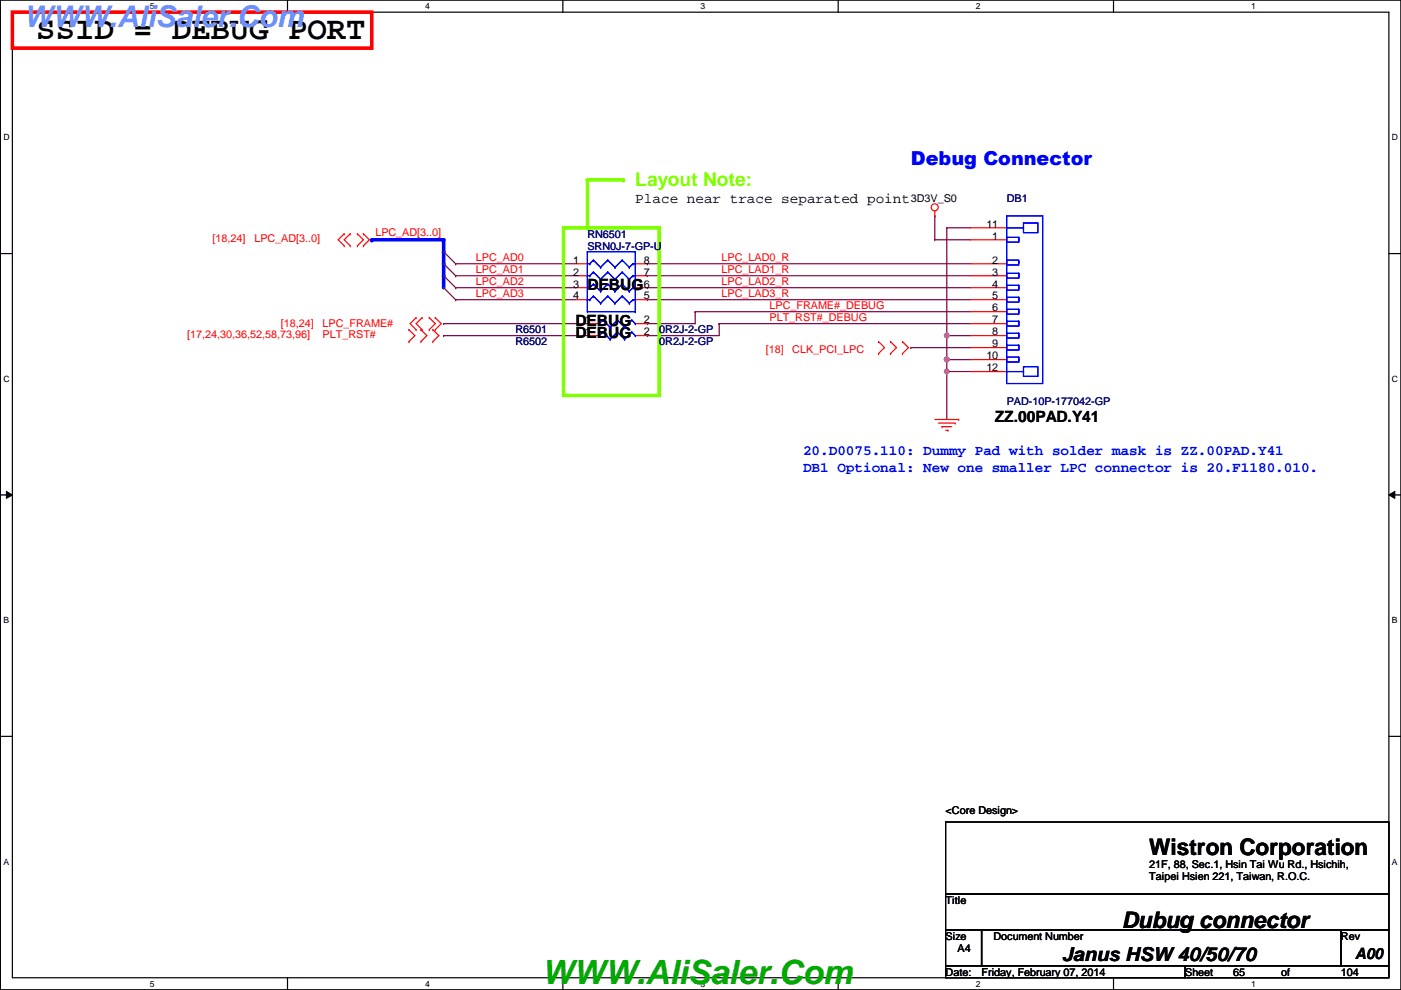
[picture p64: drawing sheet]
<svg xmlns="http://www.w3.org/2000/svg" width="297mm" height="210mm" viewBox="0 0 297 210" stroke-linecap="round" stroke-linejoin="round" font-family="sans-serif">
<defs><g id="words">
<text font-size="7.1" fill="#00ab00" x="114.9" y="208.6">WWW.AliSaler.Com</text>
<text font-size="6.9" x="7.7" y="8.3">SSID = DEBUG PORT</text>
<text font-size="6.3" fill="#6b91ff" x="5.1" y="5.6">WWW.AliSaler.Com</text>
<g font-size="4.8">
<text x="243.7" y="181.3">Wistron Corporation</text>
<text x="237.8" y="196.8">Dubug connector</text>
</g>
<text font-size="4.1" fill="#00f" x="193.1" y="35">Debug Connector</text>
<text font-size="4.1" fill="#80ff00" x="134.7" y="39.4">Layout Note:</text>
<text font-size="4.1" x="225.1" y="203.7">Janus HSW 40/50/70</text>
<g font-size="3.3">
<text x="124.5" y="61.6">DEBUG</text>
<text x="122" y="71.7">DEBUG</text>
<text x="122" y="69.2">DEBUG</text>
<text x="210.9" y="89.5">ZZ.00PAD.Y41</text>
<text x="287.4" y="203.2">A00</text>
</g>
<text font-size="3" x="134.7" y="43.1">Place near trace separated point</text>
<g font-size="3" fill="#00f">
<text x="170.3" y="96.6">20.D0075.110: Dummy Pad with solder mask is ZZ.00PAD.Y41</text>
<text x="170.3" y="100">DB1 Optional: New one smaller LPC connector is 20.F1180.010.</text>
</g>
<g font-size="2.3">
<text x="193.1" y="42.8">3D3V_S0</text>
<text x="209.1" y="48.3">11</text>
<text x="210.4" y="50.8">1</text>
<text x="121.5" y="55.9">1</text>
<text x="121.5" y="58.4">2</text>
<text x="136.5" y="58.4">7</text>
<text x="136.5" y="55.9">8</text>
<text x="210.4" y="55.9">2</text>
<text x="210.4" y="58.4">3</text>
<text x="121.5" y="61">3</text>
<text x="121.5" y="63.5">4</text>
<text x="136.5" y="63.5">5</text>
<text x="136.5" y="61">6</text>
<text x="210.4" y="61">4</text>
<text x="210.4" y="63.5">5</text>
<text x="124" y="71.1">1</text>
<text x="124" y="68.6">1</text>
<text x="136.5" y="71.1">2</text>
<text x="136.5" y="68.6">2</text>
<text x="210.4" y="66">6</text>
<text x="210.4" y="68.6">7</text>
<text x="210.4" y="71.1">8</text>
<text x="209.1" y="76.2">10</text>
<text x="210.4" y="73.7">9</text>
<text x="209.1" y="78.7">12</text>
<text x="200.5" y="172.6">&lt;Core Design&gt;</text>
<text x="243.7" y="184">21F, 88, Sec.1, Hsin Tai Wu Rd., Hsichih,</text>
<text x="200.5" y="191.6">Title</text>
<text x="243.7" y="186.6">Taipei Hsien 221, Taiwan, R.O.C.</text>
<text x="200.5" y="199.2">Size</text>
<text x="203" y="201.8">A4</text>
<text x="210.6" y="199.2">Document Number</text>
<text x="284.3" y="199.2">Rev</text>
<text x="200.5" y="206.8">Date:</text>
<text x="208.1" y="206.8">Friday, February 07, 2014</text>
<text x="251.3" y="206.8">Sheet</text>
<text x="261.4" y="206.8">65</text>
<text x="271.6" y="206.8">of</text>
<text x="284.3" y="206.8">104</text>
</g>
<g font-size="2.3" fill="#000080">
<text x="213.4" y="42.8">DB1</text>
<text x="124.5" y="50.4">RN6501</text>
<text x="124.5" y="52.9">SRN0J-7-GP-U</text>
<text x="109.3" y="70.7">R6501</text>
<text x="139.8" y="70.7">0R2J-2-GP</text>
<text x="109.3" y="73.2">R6502</text>
<text x="139.8" y="73.2">0R2J-2-GP</text>
<text x="213.4" y="85.9">PAD-10P-177042-GP</text>
</g>
<g font-size="2.3" fill="#f00">
<text x="45" y="51.4">[18,24]</text>
<text x="53.9" y="51.4">LPC_AD[3..0]</text>
<text x="79.6" y="50.1">LPC_AD[3..0]</text>
<text x="100.9" y="55.4">LPC_AD0</text>
<text x="100.9" y="58">LPC_AD1</text>
<text x="153" y="58">LPC_LAD1_R</text>
<text x="153" y="55.4">LPC_LAD0_R</text>
<text x="100.9" y="63">LPC_AD3</text>
<text x="100.9" y="60.5">LPC_AD2</text>
<text x="153" y="63">LPC_LAD3_R</text>
<text x="153" y="60.5">LPC_LAD2_R</text>
<text x="163.1" y="65.6">LPC_FRAME#_DEBUG</text>
<text x="39.7" y="71.7">[17,24,30,36,52,58,73,96]</text>
<text x="59.5" y="69.4">[18,24]</text>
<text x="68.4" y="71.7">PLT_RST#</text>
<text x="68.4" y="69.4">LPC_FRAME#</text>
<text x="163.1" y="68.1">PLT_RST#_DEBUG</text>
<text x="162.4" y="74.8">[18]</text>
<text x="168" y="74.8">CLK_PCI_LPC</text>
</g>
<g font-size="1.8">
<text x="31.8" y="1.9">5</text>
<text x="90.1" y="1.9">4</text>
<text x="148.5" y="1.9">3</text>
<text x="206.9" y="1.9">2</text>
<text x="265.3" y="1.9">1</text>
<text x=".7" y="29.8">D</text>
<text x="295.1" y="29.8">D</text>
<text x=".7" y="80.9">C</text>
<text x="295.1" y="80.9">C</text>
<text x=".7" y="132.1">B</text>
<text x="295.1" y="132.1">B</text>
<text x=".7" y="183.3">A</text>
<text x="295.1" y="183.3">A</text>
<text x="31.8" y="209.2">5</text>
<text x="90.1" y="209.2">4</text>
<text x="148.5" y="209.2">3</text>
<text x="206.9" y="209.2">2</text>
<text x="265.3" y="209.2">1</text>
</g>
</g></defs>
<path d="M.1 0h296.9v209.8h-296.9zM2.6 2.6h291.9v204.7h-291.9z" fill="none" stroke="#000" stroke-width=".25"/>
<g fill="#fff">
<path d="M31.8 .3h1v2h-1z"/>
<path d="M31.8 207.6h1v1.9h-1z"/>
</g>
<path d="M61 0v2.6M61 207.3v2.5" fill="none" stroke="#000" stroke-width=".25"/>
<g fill="#fff">
<path d="M90.1 .3h1v2h-1z"/>
<path d="M90.1 207.6h1v1.9h-1z"/>
</g>
<path d="M119.3 0v2.6M119.3 207.3v2.5" fill="none" stroke="#000" stroke-width=".25"/>
<g fill="#fff">
<path d="M148.5 .3h1v2h-1z"/>
<path d="M148.5 207.6h1v1.9h-1z"/>
</g>
<path d="M177.7 0v2.6M177.7 207.3v2.5" fill="none" stroke="#000" stroke-width=".25"/>
<g fill="#fff">
<path d="M206.9 .3h1v2h-1z"/>
<path d="M206.9 207.6h1v1.9h-1z"/>
</g>
<path d="M236.1 0v2.6M236.1 207.3v2.5" fill="none" stroke="#000" stroke-width=".25"/>
<g fill="#fff">
<path d="M265.3 .3h.9v2h-.9z"/>
<path d="M265.3 207.6h.9v1.9h-.9z"/>
<path d="M.7 28.2h1.3v1.9h-1.3z"/>
<path d="M295.1 28.2h1.3v1.9h-1.3z"/>
<path d="M.7 79.3h1.3v2h-1.3z"/>
<path d="M295.1 79.3h1.3v2h-1.3z"/>
</g>
<path d="M.1 53.8h2.5M294.5 53.8h2.5" fill="none" stroke="#000" stroke-width=".25"/>
<g fill="#fff">
<path d="M.7 130.5h1.2v2h-1.2z"/>
<path d="M295.1 130.5h1.2v2h-1.2z"/>
</g>
<path d="M.1 104.9h2.5M294.5 104.9h2.5" fill="none" stroke="#000" stroke-width=".25"/>
<path d="M1.4 104.2l1.2 .7-1.2 .8zM294.5 104.9l1.2-.7v1.5z" fill="#000"/>
<path d="M1.4 104.2l1.2 .7-1.2 .8zM294.5 104.9l1.2-.7v1.5z" fill="none" stroke="#000" stroke-width=".21"/>
<g fill="#fff">
<path d="M.7 181.7h1.2v2h-1.2z"/>
<path d="M295.1 181.7h1.2v2h-1.2z"/>
</g>
<path d="M.1 156.1h2.5M294.5 156.1h2.5" fill="none" stroke="#000" stroke-width=".25"/>
<g fill="none" stroke="#800040" stroke-width=".25">
<path d="M96.6 55.9h.1M96.6 55.9h25.4M137.2 63.5h68.6M137.2 63.5h.1M147.4 66.1h58.4M147.4 66.1h.1M152.5 68.6h53.3M152.5 68.6h.1M193.1 73.7h.1M193.1 73.7h12.7M200.7 71.2h5.1M200.7 76.2h5.1"/>
<path d="M200.7 71.2h.1M200.7 76.2h.1M200.7 71.2v5"/>
</g>
<circle cx="200.7" cy="76.2" r=".49" fill="#f0f"/>
<circle cx="200.7" cy="76.2" r=".49" fill="none" stroke="#f0f" stroke-width=".25"/>
<path d="M137.2 68.6h.1M147.4 66.1h.1M147.4 66.1v2.5h-10.2" fill="none" stroke="#800040" stroke-width=".25"/>
<path d="M94.1 58.5v2.5" fill="none" stroke="#00f" stroke-width=".76"/>
<circle cx="94.1" cy="58.5" r=".38" fill="#00f"/>
<path d="M137.2 71.2h15.3M137.2 71.2h.1" fill="none" stroke="#800040" stroke-width=".25"/>
<path d="M78.8 50.8h15.3" fill="none" stroke="#00f" stroke-width=".76"/>
<circle cx="78.8" cy="50.8" r=".38" fill="#00f"/>
<g fill="none" stroke="#800040" stroke-width=".25">
<path d="M96.6 58.5h.1M96.6 58.5h25.4M137.2 58.5h68.6M137.2 55.9h68.6M137.2 58.5h.1M137.2 55.9h.1M198.2 50.8h7.6M198.2 50.8h.1M198.2 45.8h.1M198.2 45.8v5M94.1 68.6h30.4M94.1 71.2h30.4"/>
<path d="M94.1 68.6h.1M94.1 71.2h.1M96.6 63.5h.1M96.6 61h.1M96.6 63.5h25.4M96.6 61h25.4M137.2 61h68.6M137.2 61h.1M152.5 68.6h.1M152.5 68.6v2.6M200.7 78.8h.1M200.7 78.8v10.1"/>
</g>
<circle cx="200.7" cy="78.8" r=".49" fill="#f0f"/>
<circle cx="200.7" cy="78.8" r=".49" fill="none" stroke="#f0f" stroke-width=".25"/>
<path d="M94.1 53.4v2.5" fill="none" stroke="#00f" stroke-width=".76"/>
<circle cx="94.1" cy="53.4" r=".38" fill="#00f"/>
<path d="M94.1 50.8v2.6" fill="none" stroke="#00f" stroke-width=".76"/>
<circle cx="94.1" cy="50.8" r=".38" fill="#00f"/>
<path d="M94.1 55.9v2.6" fill="none" stroke="#00f" stroke-width=".76"/>
<circle cx="94.1" cy="55.9" r=".38" fill="#00f"/>
<path d="M200.7 78.8h5.1M200.7 78.8h.1M200.7 76.2h.1M200.7 76.2v2.6" fill="none" stroke="#800040" stroke-width=".25"/>
<circle cx="200.7" cy="76.2" r=".49" fill="#f0f"/>
<circle cx="200.7" cy="76.2" r=".49" fill="none" stroke="#f0f" stroke-width=".25"/>
<path d="M200.7 48.3h5.1M200.7 48.3h.1M200.7 48.3v22.9M200.7 71.2h.1" fill="none" stroke="#800040" stroke-width=".25"/>
<circle cx="200.7" cy="71.1" r=".49" fill="#f0f"/>
<circle cx="200.7" cy="71.1" r=".49" fill="none" stroke="#f0f" stroke-width=".25"/>
<g fill="none" stroke="#f00" stroke-width=".25">
<path d="M73 49.6l-1.3 1.2 1.3 1.3M73 52.1h.1M73 49.6h.1M74.2 49.6h.1M74.2 52.1h.1M74.2 49.6l-1.2 1.2 1.2 1.3M75.8 49.6l1.2 1.2-1.2 1.3M75.8 52.1h.1M75.8 49.6h.1M77 52.1h.1M77 49.6h.1M77 49.6l1.3 1.2-1.3 1.3"/>
<path d="M198.2 45.8h.1M198.2 44.7v1.1M86.7 69.9l1.3 1.3-1.3 1.2M86.7 72.4h.1M86.7 69.9h.1M88.2 67.4l-1.3 1.2 1.3 1.3M88.2 69.9h.1M88.2 67.4h.1M89.2 69.9l1.3 1.3-1.3 1.2M89.2 69.9h.1M89.2 72.4h.1M89.5 67.4l-1.3 1.2 1.3 1.3"/>
<path d="M89.5 69.9h.1M89.5 67.4h.1M91 67.4h.1M91 69.9h.1M91 67.4l1.3 1.2-1.3 1.3M91.8 72.4h.1M91.8 69.9h.1M91.8 69.9l1.2 1.3-1.2 1.2M92.3 69.9h.1M92.3 67.4h.1M92.3 67.4l1.3 1.2-1.3 1.3M186.3 72.4l1.2 1.3-1.2 1.3"/>
<path d="M186.3 75h.1M186.3 72.4h.1M188.8 72.4h.1M188.8 75h.1M188.8 72.4l1.3 1.3-1.3 1.3M191.3 75h.1M191.3 72.4h.1M191.3 72.4l1.3 1.3-1.3 1.3M198.2 88.9h5.1M199 89.7h3.5M199.7 90.5h.1M199.7 90.5h2.1"/>
<path d="M200.5 91.2h.5M201 91.2h.1M202.5 89.7h.1M203.3 88.9h.1"/>
<circle cx="198.2" cy="44" r=".75"/>
</g>
<path d="M94.1 53.4l2.5 2.5M94.1 55.9l2.5 2.6M94.1 58.5l2.5 2.5M96.6 55.9h.1M96.6 58.5h.1M94.1 61l2.5 2.5M96.6 61h.1M96.6 63.5h.1" fill="none" stroke="#800040" stroke-width=".25"/>
<path d="M200.5 174.3h94v15.2h-94zM200.5 189.5h94v7.6h-94zM200.5 197.1h7.6v7.7h-7.6zM208.1 197.1h76.2v7.7h-76.2zM284.3 197.1h10.2v7.7h-10.2zM200.5 204.8h50.8v2.5h-50.8zM251.3 204.8h43.2v2.5h-43.2z" fill="none" stroke="#000" stroke-width=".25"/>
<path d="M2.6 2.6h76.2v7.6h-76.2z" fill="none" stroke="#f00" stroke-width=".76"/>
<path d="M124.5 38.1v10.2M119.5 48.3h20.3v35.6h-20.3z" fill="none" stroke="#80ff00" stroke-width=".76"/>
<circle cx="124.5" cy="48.3" r=".38" fill="#80ff00"/>
<path d="M124.5 38.1h7.7" fill="none" stroke="#80ff00" stroke-width=".76"/>
<circle cx="132.2" cy="38.1" r=".38" fill="#80ff00"/>
<g fill="none" stroke="#f00" stroke-width=".25">
<path d="M122 55.9h2.5M122 58.5h2.5M134.7 55.9h2.5M134.7 58.5h2.5M205.8 48.3h7.6M205.8 50.8h7.6M205.8 55.9h7.6M205.8 58.5h7.6M122 61h2.5M122 63.5h2.5M124.5 68.6h2.6M124.5 71.2h2.6"/>
<path d="M134.7 61h2.5M134.7 63.5h2.5M134.7 68.6h2.5M134.7 71.2h2.5M205.8 61h7.6M205.8 63.5h7.6M205.8 66.1h7.6M205.8 68.6h7.6M205.8 71.2h7.6M205.8 73.7h7.6M205.8 76.2h7.6M205.8 78.8h7.6"/>
</g>
<g fill="none" stroke="#00f" stroke-width=".25">
<path d="M124.5 53.4h10.2M124.5 58.5h.1M124.5 53.4h.1M124.5 55.9h.5M124.5 53.4v12.7M124.5 58.5h.5M125 55.9h.1M125 58.5h.1M125.8 57.7l1.5 1.5M125.8 55.2l-.8 .7M125.8 55.2h.1M125.8 57.7h.1"/>
<path d="M125.8 55.2l1.5 1.5M125.8 57.7l-.8 .8M127.3 56.7h.1M127.3 59.2h.1M128.9 55.2l-1.6 1.5M128.9 55.2h.1M128.9 57.7h.1M128.9 55.2l1.5 1.5M128.9 57.7l-1.6 1.5M128.9 57.7l1.5 1.5M130.4 56.7h.1M130.4 59.2h.1"/>
<path d="M131.9 57.7l1.5 1.5M131.9 55.2l-1.5 1.5M131.9 55.2h.1M131.9 57.7h.1M131.9 55.2l1.5 1.5M131.9 57.7l-1.5 1.5M133.4 56.7h.1M133.4 59.2h.1M134.2 55.9l-.8 .8M134.2 55.9h.1M134.2 58.5h.1M134.2 55.9h.5"/>
<path d="M134.2 58.5l-.8 .7M134.2 58.5h.5M134.7 55.9h.1M134.7 53.4h.1M134.7 53.4v12.7M213.4 45.8h7.7v35.5h-7.7zM213.4 50.3h2.6v1.1h-2.6zM213.4 55.2h2.6v1h-2.6zM213.4 58h2.6v1h-2.6zM213.4 48.3h3.6M216 50.3h.1M216 50.8h.1"/>
<path d="M216 55.4h.1M216 58h.1M216 58.5h.1M216 50.3v1.1M216 55.4v.5M216 58v1M217 47.3h3v2h-3zM217 48.3h.1M124.5 63.5h.1M124.5 66.1h.1M124.5 61h.5M124.5 66.1h10.2"/>
<path d="M124.5 63.5h.5M125 61h.1M125 63.5h.1M125.8 62.8l1.5 1.5M125.8 60.2l-.8 .8M125.8 60.2h.1M125.8 62.8h.1M125.8 60.2l1.5 1.6M125.8 62.8l-.8 .7M127.3 61.8h.1M127.3 64.3h.1M127.8 70.4l-.7 .8"/>
<path d="M127.8 67.9l-.7 .7M127.8 70.4h.1M127.8 67.9h.1M127.8 70.4l1.6 1.5M127.8 67.9l1.6 1.5M128.9 60.2l-1.6 1.6M128.9 60.2h.1M128.9 62.8h.1M128.9 60.2l1.5 1.6M128.9 62.8l-1.6 1.5M128.9 62.8l1.5 1.5M129.4 71.9h.1"/>
<path d="M129.4 69.4h.1M130.4 61.8h.1M130.4 64.3h.1M130.9 70.4l-1.5 1.5M130.9 67.9l-1.5 1.5M130.9 70.4h.1M130.9 67.9h.1M130.9 67.9l1.5 1.5M130.9 70.4l1.5 1.5M131.9 62.8l1.5 1.5M131.9 60.2l-1.5 1.6M131.9 60.2h.1"/>
<path d="M131.9 62.8h.1M131.9 60.2l1.5 1.6M131.9 62.8l-1.5 1.5M132.4 71.9h.1M132.4 69.4h.1M133.4 61.8h.1M133.4 64.3h.1M133.9 70.4h.1M133.9 67.9h.1M133.9 67.9l.8 .7M133.9 70.4l.8 .8M133.9 70.4l-1.5 1.5"/>
<path d="M133.9 67.9l-1.5 1.5M134.2 61l-.8 .8M134.2 61h.1M134.2 63.5h.1M134.2 61h.5M134.2 63.5l-.8 .8M134.2 63.5h.5M134.7 61h.1M134.7 66.1h.1M134.7 71.2h.1M134.7 68.6h.1M213.4 60.5h2.6v1h-2.6z"/>
<path d="M213.4 63h2.6v1.1h-2.6zM213.4 65.6h2.6v1h-2.6zM213.4 68.1h2.6v1h-2.6zM213.4 70.7h2.6v1h-2.6zM213.4 73.2h2.6v1h-2.6zM213.4 75.7h2.6v1.1h-2.6zM213.4 78.8h3.6M216 60.5h.1M216 61h.1M216 63h.1M216 63.5h.1M216 65.6h.1"/>
<path d="M216 66.1h.1M216 68.1h.1M216 68.6h.1M216 70.7h.1M216 71.2h.1M216 73.2h.1M216 73.7h.1M216 75.7h.1M216 76.2h.1M216 60.5v1M216 63v1.1M216 65.6v1"/>
<path d="M216 68.1v1M216 70.7v1M216 73.2v1M216 75.7v1.1M217 77.8h3v2h-3zM217 78.8h.1"/>
</g>
<circle cx="200.7" cy="76.2" r=".49" fill="#f0f"/>
<circle cx="200.7" cy="76.2" r=".49" fill="none" stroke="#f0f" stroke-width=".25"/>
<circle cx="200.7" cy="78.8" r=".49" fill="#f0f"/>
<circle cx="200.7" cy="78.8" r=".49" fill="none" stroke="#f0f" stroke-width=".25"/>
<circle cx="200.7" cy="76.2" r=".49" fill="#f0f"/>
<circle cx="200.7" cy="76.2" r=".49" fill="none" stroke="#f0f" stroke-width=".25"/>
<circle cx="200.7" cy="71.1" r=".49" fill="#f0f"/>
<circle cx="200.7" cy="71.1" r=".49" fill="none" stroke="#f0f" stroke-width=".25"/>
<use href="#words"/>
</svg>
